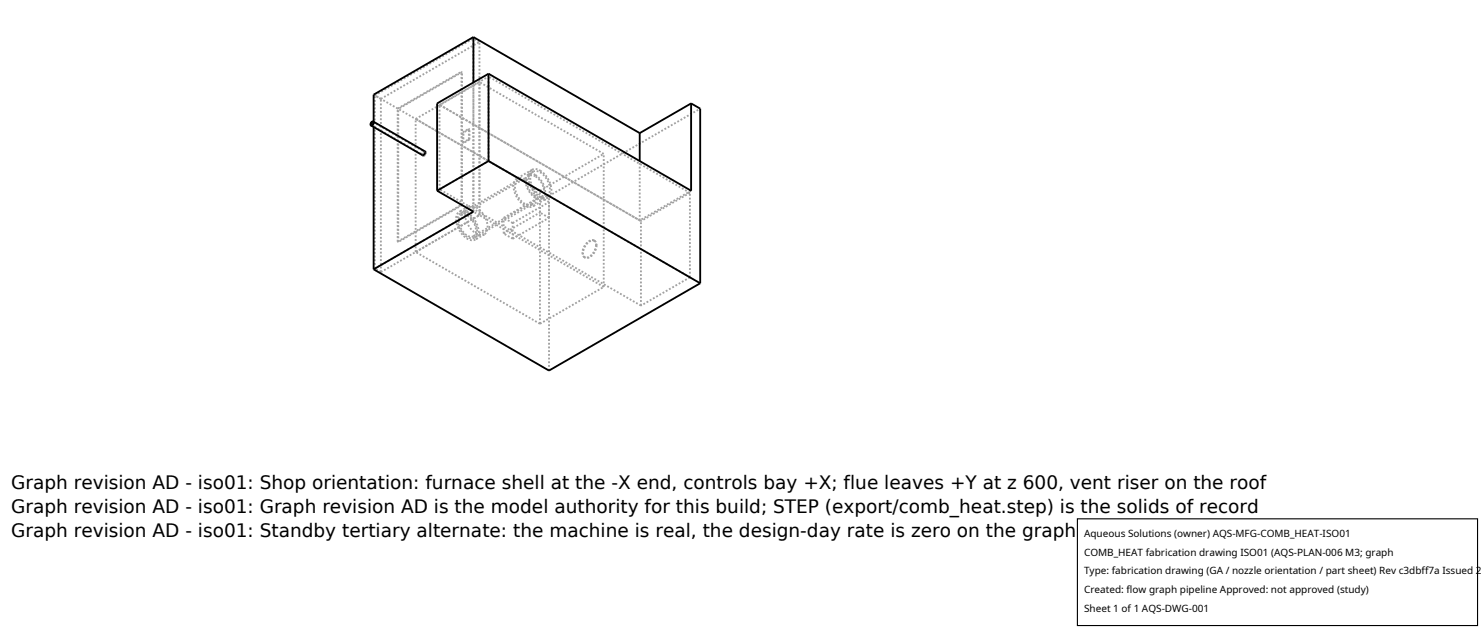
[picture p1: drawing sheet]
<svg xmlns="http://www.w3.org/2000/svg" width="212mm" height="90mm" viewBox="0 0 212 90" stroke-linecap="round" stroke-linejoin="round" font-family="sans-serif">
<defs><g id="words">
<g font-size="2.6">
<text x="1.6" y="69.8">Graph revision AD - iso01: Shop orientation: furnace shell at the -X end, controls bay +X; flue leaves +Y at z 600, vent riser on the roof</text>
<text x="1.6" y="73.3">Graph revision AD - iso01: Graph revision AD is the model authority for this build; STEP (export/comb_heat.step) is the solids of record</text>
<text x="1.6" y="76.7">Graph revision AD - iso01: Standby tertiary alternate: the machine is real, the design-day rate is zero on the graph (duty section 2)</text>
</g>
<g font-size="1.4">
<text x="154.8" y="76.6">Aqueous Solutions (owner) AQS-MFG-COMB_HEAT-ISO01</text>
<text x="154.8" y="79.3">COMB_HEAT fabrication drawing ISO01 (AQS-PLAN-006 M3; graph</text>
<text x="154.8" y="82">Type: fabrication drawing (GA / nozzle orientation / part sheet) Rev c3dbff7a Issued 2</text>
<text x="154.8" y="84.7">Created: flow graph pipeline Approved: not approved (study)</text>
<text x="154.8" y="87.4">Sheet 1 of 1 AQS-DWG-001</text>
</g>
</g></defs>
<g fill="none" stroke="#a0a0a0" stroke-width=".26" stroke-dasharray=".3 .3" stroke-linecap="butt">
<path d="M53 17.8l7.4 4.3M53.3 17.4l7.3 4.3M53.4 13.5l25 14.5M53.4 18.1v-.7M53.5 13.6l14.1-8.1M54.4 14.1l-.9-.5M54.4 14.1l14.1-8.1M56.8 15.5l9.1-5.3M56.9 15.6l-.1-.1M59.4 17l9.1-5.3M62.8 15l7-4.1M66 10.3l-9.1 5.3"/>
<path d="M66 10.3l-.1-.1M66.1 18.9l.9-.5M66.2 18.9h-.1M67 19.9v-1.5M67.1 19.9v-1.5M67.1 18.4l-.9 .5M67.1 19.9l-.9 .5M67.1 19.9h-.1M67.1 18.4h-.1M67.6 17.8v-6M67.6 17.8l-5.2-3M68.5 6l-.9-.5"/>
<path d="M53.5 38.4v-24.8M53.5 38.4l14.1-8.2M54.4 38.9l-.9-.5M54.4 38.9v-24.8M54.4 38.9l14.1-8.2M56.8 34.5l9.1-5.3M56.8 34.5v-19M56.9 34.6v-19M56.9 34.6l-.1-.1M59.4 36v-19M59.4 36l9.1-5.3M60.3 22.2v-.4l.2-.2h.2"/>
<path d="M60.4 22.1v-.3l.2-.1M60.4 22.2v-.4l.3-.2M60.4 22.2h.1M60.5 22.1v-.2l.2-.2M60.5 22.1v.1M60.5 22.2l.2-.1 .1-.3M60.5 22.2l.2-.1 .1-.2M60.6 21.7l.1 .1M60.7 21.8l-.1 .2-.2 .1M60.7 21.7v.1M60.7 21.6l.1 .2M60.7 21.6l.1 .1"/>
<path d="M60.7 21.7l-.2 .2v.3M60.7 21.8l-.1 .3h-.1M60.8 21.7h-.2l-.2 .2 .1 .3M60.8 21.9l-.1-.2M60.8 21.8l-.1 .3-.3 .1M60.8 21.8v-.1M62.8 27v-12M62.8 27l7-4M65.6 30.2l.5-.1 .7 .3M65.8 30.5l.4-.1 .6 .2M65.9 30.7l.4-.1 .5 .2M65.9 29.2v-19"/>
<path d="M66 29.3l-9.1 5.3M66 29.3v-19M66 29.3l-.1-.1M66.1 20.4v-1.5M66.1 20.4l.9-.5M66.2 20.4v-1.5M66.2 20.4h-.1M66.8 30.4l.9 .8 .5 1.1 .1 1.2-.1 .4-.3 .3M66.8 30.6l.7 .7 .6 1.1v.9l-.1 .4-.3 .2M66.8 30.8l.6 .6 .5 .9 .1 .9-.2 .3-.2 .2M66.9 29.5l.5-.1 .6 .2M66.9 29.5l-1.3 .7"/>
<path d="M67.6 30.2v-12.4M67.6 30.2v-24.7M67.6 33.7l-.4 .1-.5-.2-.4-.4-.4-.5-.3-.6-.1-.5 .1-.6 .3-.3M67.7 33.9l-.4 .1-.5-.2-.6-.4-.5-.6-.2-.7-.2-.7 .2-.6 .3-.3M67.9 34.2l-.5 .1-.6-.2-.7-.5-.5-.7-.3-.8-.2-.8 .2-.6 .3-.5M68 29.6l.9 .9 .6 1.1 .1 1.1-.1 .5-.3 .3M68.5 30.7v-19M68.5 30.7l-.9-.5M68.5 30.7v-24.7M69.2 33.5l-.6 .1-.6-.3-.6-.5-.5-.7-.4-.8-.1-.8 .1-.6 .4-.4M69.2 33.5l-1.3 .7M69.8 23v-12.1"/>
<path d="M71.9 33.3v-2.2M71.9 31.1l5.2-3M71.9 33.3l5.2-2.9M73.2 34.1l-1.3-.8M73.2 31.8l-1.3-.7M73.2 34.1v-2.3M73.2 31.8l5.2-2.9M73.2 34.1l5.2-3M73.8 25.5l-.3 .4-.2 .6 .2 .8 .3 .8 .5 .7 .6 .5 .7 .3 .5-.1M74 25.8l-.3 .3-.1 .5 .1 .8 .3 .7 .4 .6 .5 .4 .6 .2 .4-.1M74 25.8l-8.2 4.7M75 25.9l-.6-.2-.4 .1"/>
<path d="M75 25.6l-.7-.2-.5 .1M75.5 24.9l-.3 .3-.1 .6 .1 .7 .3 .7 .4 .6 .6 .4 .5 .2 .5-.1M75.6 25.1l-.3 .3-.1 .5 .1 .6 .3 .6 .4 .6 .5 .3 .4 .2 .4-.1M75.6 25.1l-9.7 5.6M75.9 29.2l.3-.3 .1-.3v-1l-.5-1-.8-.7M75.9 29.2l-8.2 4.7M76 24.2l.5-.1 .6 .3M76 24.2l-2.2 1.3M76.1 29.5l.3-.3 .1-.4v-1.1l-.6-1.3-.9-.8M76.1 24.5l.5-.1 .5 .2M76.1 24.5l-.6 .4M76.5 25l-.6-.2-.4 .1"/>
<path d="M76.5 25.2l-.5-.2-.4 .1M77.1 27.2l-17.7-10.2M77.1 27.2l9.1-5.2M77.1 30.4v-2.3M77.1 24.4l.9 .7 .6 1.2 .1 .6v.6l-.1 .4-.3 .3M77.1 24.6l.8 .7 .5 1.1 .1 .9-.1 .4-.3 .2M77.3 28.1l.4-.5-.1-.9-.5-.9-.6-.6M77.3 28.1l-9.7 5.6M77.5 28.3l.2-.2 .1-.4v-1l-.6-1-.7-.7M78.1 27.9l-.4 .1-.6-.2-.5-.4-.5-.6-.3-.7-.1-.7 .1-.6 .3-.3M78.1 27.9l-.6 .4M78.3 28.2l-.5 .1-.7-.2-.6-.5-.5-.7-.4-.8-.1-.8 .1-.6 .4-.5"/>
<path d="M78.3 28.2l-2.2 1.3M78.4 28l21.6-12.5M78.4 31.1v-2.2M78.4 31.1l-1.3-.7M78.4 28.9l-1.3-.8M83.5 36.7l-.2-.2-.1-.4 .3-1 .6-.7 .4-.1h.3M83.5 36.7l.1 .1M83.6 36.8l-.3-.3v-.4l.3-.9 .7-.7 .3-.2 .3 .1M84.8 34.3l.3 .3v.4M84.8 34.3l.1 .1M84.9 34.4l.2 .2 .1 .4M85.1 35l-.1 .7-.5 .7-.6 .4-.4-.1"/>
<path d="M85.2 35l-.2 .8-.4 .6-.5 .4h-.5M86.2 22l-17.7-10.3M91.4 31.5v-8.5M91.4 31.5l-23.8-13.7M91.5 31.6l-28.7-16.6M98.5 27.5l-7 4.1M98.5 39.6v-12.1M98.5 39.6l-7 4M98.5 27.5l-28.7-16.6M98.5 39.6l-28.7-16.6M98.7 27.2l-7.3 4.3M77.1 46.2l-17.7-10.2"/>
<path d="M77.1 46.2v-19M77.1 46.2l9.1-5.2M78.4 52.9v-24.9M86.2 41l-17.7-10.3M86.2 41v-19M91.5 43.6v-12M91.5 43.6l-28.7-16.6"/>
</g>
<g fill="none" stroke="#000" stroke-width=".26">
<path d="M53.1 17.5l.2-.1v.2l-.2 .3-.1-.2zM53.3 17.4l7.4 4.2-.1 .4-.3 .2-7.3-4.3M53.3 17.4v.3l-.3 .2M53.3 17.4l-.3 .2v.3M53.4 18.1v20.4M67.6 5.3l-14.2 8.2v3.9M67.6 5.3l23.8 13.7M67.6 5.3v6.5M69.8 10.5l-7.4 4.3v12.4M69.8 10.5v12.5M69.8 10.5l28.9 16.7v-12.4M91.4 19v4"/>
<path d="M98.7 14.8l1.3 .7v24.9M98.7 14.8l-7.3 4.2M53.4 38.5l25 14.4 21.6-12.5M62.4 27.2l5.2 3-14.2 8.3M69.8 23l-7.4 4.2M69.8 23l30.2 17.4"/>
</g>
<path d="M153.9 74.1h57.1v15.2h-57.1z" fill="#fff" stroke="#000" stroke-width=".16"/>
<use href="#words"/>
</svg>
